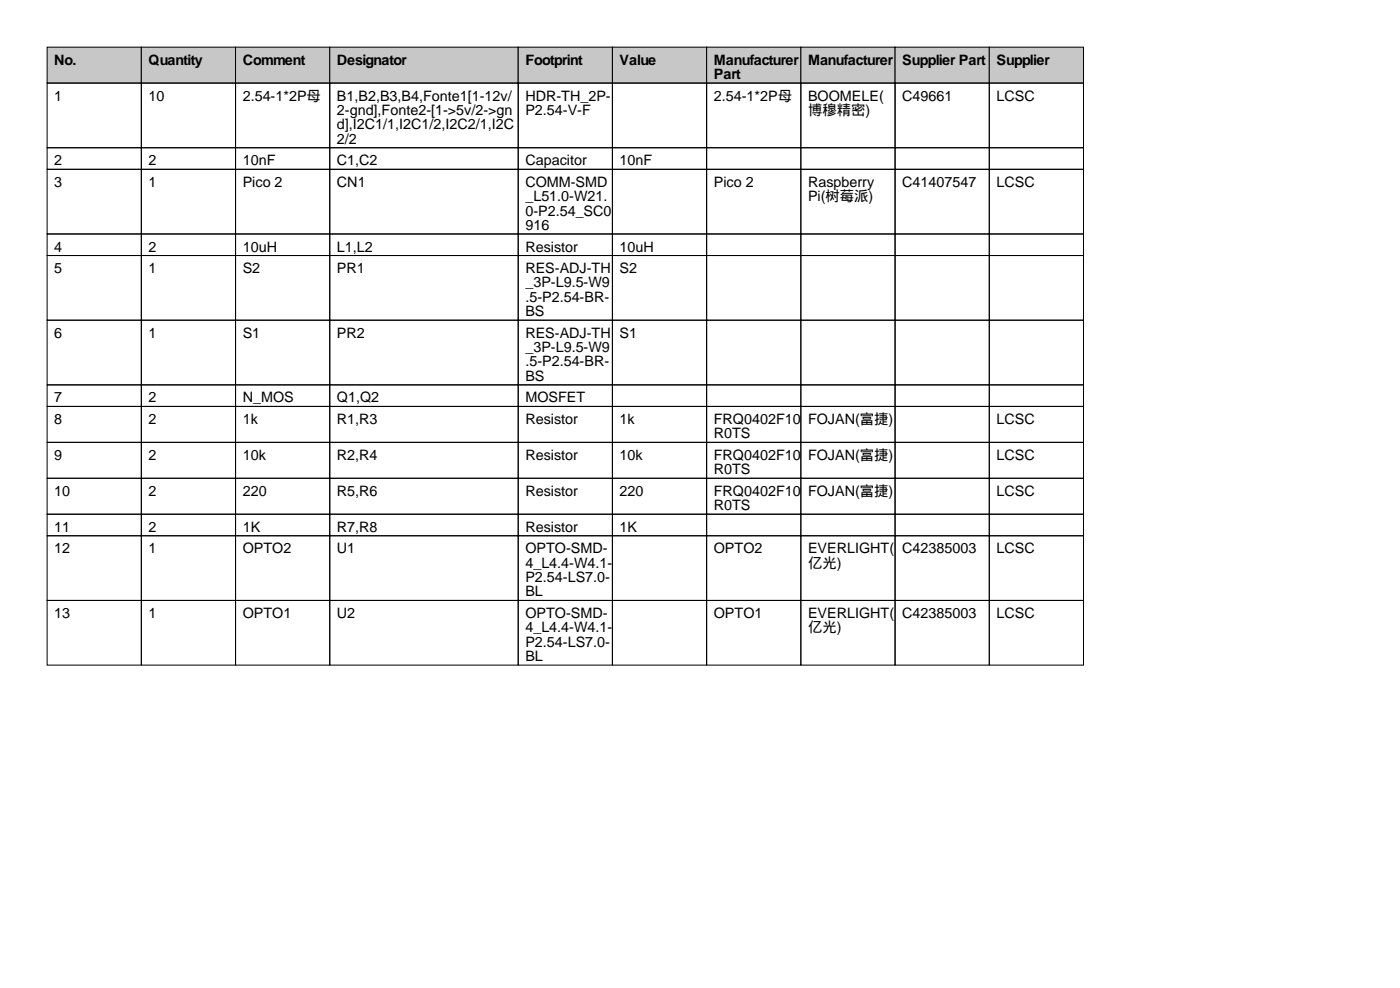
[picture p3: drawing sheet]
<svg xmlns="http://www.w3.org/2000/svg" width="297mm" height="210mm" viewBox="0 0 297 210" stroke-linecap="round" stroke-linejoin="round" font-family="sans-serif">
<defs><g id="words">
<g font-size="3">
<text x="11.5" y="13.7">No.</text>
<text x="31.5" y="13.7">Quantity</text>
<text x="51.5" y="13.7">Comment</text>
<text x="71.5" y="13.7">Designator</text>
<text x="111.5" y="13.7">Footprint</text>
<text x="131.5" y="13.7">Value</text>
<text x="151.5" y="13.7">Manufacturer</text>
<text x="151.5" y="16.8">Part</text>
<text x="171.5" y="13.7">Manufacturer</text>
<text x="191.5" y="13.7">Supplier Part</text>
<text x="211.5" y="13.7">Supplier</text>
<text x="11.5" y="21.3">1</text>
<text x="31.5" y="21.3">10</text>
<text x="51.5" y="21.3">2.54-1*2P母</text>
<text x="71.5" y="21.3">B1,B2,B3,B4,Fonte1[1-12v/</text>
<text x="111.5" y="21.3">HDR-TH_2P-</text>
<text x="151.5" y="21.3">2.54-1*2P母</text>
<text x="171.5" y="21.3">BOOMELE(</text>
<text x="191.5" y="21.3">C49661</text>
<text x="211.5" y="21.3">LCSC</text>
<text x="71.5" y="24.4">2-gnd],Fonte2-[1-&gt;5v/2-&gt;gn</text>
<text x="71.5" y="27.4">d],I2C1/1,I2C1/2,I2C2/1,I2C</text>
<text x="111.5" y="24.4">P2.54-V-F</text>
<text x="171.5" y="24.4">博穆精密)</text>
<text x="11.5" y="35.1">2</text>
<text x="31.5" y="35.1">2</text>
<text x="51.5" y="35.1">10nF</text>
<text x="71.5" y="30.5">2/2</text>
<text x="71.5" y="35.1">C1,C2</text>
<text x="111.5" y="35.1">Capacitor</text>
<text x="131.5" y="35.1">10nF</text>
<text x="11.5" y="39.6">3</text>
<text x="31.5" y="39.6">1</text>
<text x="51.5" y="39.6">Pico 2</text>
<text x="71.5" y="39.6">CN1</text>
<text x="111.5" y="39.6">COMM-SMD</text>
<text x="151.5" y="39.6">Pico 2</text>
<text x="171.5" y="39.6">Raspberry</text>
<text x="191.5" y="39.6">C41407547</text>
<text x="211.5" y="39.6">LCSC</text>
<text x="111.5" y="42.7">_L51.0-W21.</text>
<text x="111.5" y="45.7">0-P2.54_SC0</text>
<text x="171.5" y="42.7">Pi(树莓派)</text>
<text x="11.5" y="53.3">4</text>
<text x="31.5" y="53.3">2</text>
<text x="51.5" y="53.3">10uH</text>
<text x="71.5" y="53.3">L1,L2</text>
<text x="111.5" y="48.8">916</text>
<text x="111.5" y="53.3">Resistor</text>
<text x="131.5" y="53.3">10uH</text>
<text x="11.5" y="57.9">5</text>
<text x="31.5" y="57.9">1</text>
<text x="51.5" y="57.9">S2</text>
<text x="71.5" y="57.9">PR1</text>
<text x="111.5" y="57.9">RES-ADJ-TH</text>
<text x="131.5" y="57.9">S2</text>
<text x="111.5" y="61">_3P-L9.5-W9</text>
<text x="111.5" y="64">.5-P2.54-BR-</text>
<text x="11.5" y="71.6">6</text>
<text x="31.5" y="71.6">1</text>
<text x="51.5" y="71.6">S1</text>
<text x="71.5" y="71.6">PR2</text>
<text x="111.5" y="67.1">BS</text>
<text x="111.5" y="71.6">RES-ADJ-TH</text>
<text x="131.5" y="71.6">S1</text>
<text x="111.5" y="74.7">_3P-L9.5-W9</text>
<text x="111.5" y="77.7">.5-P2.54-BR-</text>
<text x="111.5" y="80.8">BS</text>
<text x="11.5" y="85.3">7</text>
<text x="11.5" y="89.9">8</text>
<text x="31.5" y="85.3">2</text>
<text x="31.5" y="89.9">2</text>
<text x="51.5" y="85.3">N_MOS</text>
<text x="51.5" y="89.9">1k</text>
<text x="71.5" y="85.3">Q1,Q2</text>
<text x="71.5" y="89.9">R1,R3</text>
<text x="111.5" y="85.3">MOSFET</text>
<text x="111.5" y="89.9">Resistor</text>
<text x="131.5" y="89.9">1k</text>
<text x="151.5" y="89.9">FRQ0402F10</text>
<text x="171.5" y="89.9">FOJAN(富捷)</text>
<text x="211.5" y="89.9">LCSC</text>
<text x="151.5" y="93">R0TS</text>
<text x="11.5" y="97.5">9</text>
<text x="31.5" y="97.5">2</text>
<text x="51.5" y="97.5">10k</text>
<text x="71.5" y="97.5">R2,R4</text>
<text x="111.5" y="97.5">Resistor</text>
<text x="131.5" y="97.5">10k</text>
<text x="151.5" y="97.5">FRQ0402F10</text>
<text x="151.5" y="100.6">R0TS</text>
<text x="171.5" y="97.5">FOJAN(富捷)</text>
<text x="211.5" y="97.5">LCSC</text>
<text x="11.5" y="105.2">10</text>
<text x="31.5" y="105.2">2</text>
<text x="51.5" y="105.2">220</text>
<text x="71.5" y="105.2">R5,R6</text>
<text x="111.5" y="105.2">Resistor</text>
<text x="131.5" y="105.2">220</text>
<text x="151.5" y="105.2">FRQ0402F10</text>
<text x="171.5" y="105.2">FOJAN(富捷)</text>
<text x="211.5" y="105.2">LCSC</text>
<text x="11.5" y="112.8">11</text>
<text x="31.5" y="112.8">2</text>
<text x="51.5" y="112.8">1K</text>
<text x="71.5" y="112.8">R7,R8</text>
<text x="111.5" y="112.8">Resistor</text>
<text x="131.5" y="112.8">1K</text>
<text x="151.5" y="108.2">R0TS</text>
<text x="11.5" y="117.4">12</text>
<text x="31.5" y="117.4">1</text>
<text x="51.5" y="117.4">OPTO2</text>
<text x="71.5" y="117.4">U1</text>
<text x="111.5" y="117.4">OPTO-SMD-</text>
<text x="151.5" y="117.4">OPTO2</text>
<text x="171.5" y="117.4">EVERLIGHT(</text>
<text x="191.5" y="117.4">C42385003</text>
<text x="211.5" y="117.4">LCSC</text>
<text x="111.5" y="120.4">4_L4.4-W4.1-</text>
<text x="111.5" y="123.4">P2.54-LS7.0-</text>
<text x="171.5" y="120.4">亿光)</text>
<text x="11.5" y="131.1">13</text>
<text x="31.5" y="131.1">1</text>
<text x="51.5" y="131.1">OPTO1</text>
<text x="71.5" y="131.1">U2</text>
<text x="111.5" y="126.5">BL</text>
<text x="111.5" y="131.1">OPTO-SMD-</text>
<text x="151.5" y="131.1">OPTO1</text>
<text x="171.5" y="131.1">EVERLIGHT(</text>
<text x="191.5" y="131.1">C42385003</text>
<text x="211.5" y="131.1">LCSC</text>
<text x="111.5" y="134.1">4_L4.4-W4.1-</text>
<text x="111.5" y="137.2">P2.54-LS7.0-</text>
<text x="171.5" y="134.1">亿光)</text>
<text x="111.5" y="140.2">BL</text>
</g>
</g></defs>
<g fill="#c7c7c7" stroke="#000" stroke-width=".21">
<path d="M10 10h20v7.6h-20z"/>
<path d="M30 10h20v7.6h-20z"/>
<path d="M50 10h20v7.6h-20z"/>
<path d="M70 10h40v7.6h-40z"/>
<path d="M110 10h20v7.6h-20z"/>
<path d="M130 10h20v7.6h-20z"/>
<path d="M150 10h20v7.6h-20z"/>
<path d="M170 10h20v7.6h-20z"/>
<path d="M190 10h20v7.6h-20z"/>
<path d="M210 10h20v7.6h-20z"/>
</g>
<g fill="none" stroke="#000" stroke-width=".21">
<path d="M10 17.6h20v13.7h-20zM30 17.6h20v13.7h-20zM50 17.6h20v13.7h-20zM70 17.6h40v13.7h-40zM110 17.6h20v13.7h-20zM130 17.6h20v13.7h-20zM150 17.6h20v13.7h-20zM170 17.6h20v13.7h-20zM190 17.6h20v13.7h-20zM210 17.6h20v13.7h-20zM10 31.3h20v4.6h-20zM10 35.9h20v13.7h-20z"/>
<path d="M30 31.3h20v4.6h-20zM30 35.9h20v13.7h-20zM50 31.3h20v4.6h-20zM50 35.9h20v13.7h-20zM70 31.3h40v4.6h-40zM70 35.9h40v13.7h-40zM110 31.3h20v4.6h-20zM110 35.9h20v13.7h-20zM130 31.3h20v4.6h-20zM130 35.9h20v13.7h-20zM150 31.3h20v4.6h-20zM150 35.9h20v13.7h-20z"/>
<path d="M170 31.3h20v4.6h-20zM170 35.9h20v13.7h-20zM190 31.3h20v4.6h-20zM190 35.9h20v13.7h-20zM210 31.3h20v4.6h-20zM210 35.9h20v13.7h-20zM10 49.6h20v4.6h-20zM10 54.2h20v13.7h-20zM30 49.6h20v4.6h-20zM30 54.2h20v13.7h-20zM50 49.6h20v4.6h-20zM50 54.2h20v13.7h-20z"/>
<path d="M70 49.6h40v4.6h-40zM70 54.2h40v13.7h-40zM110 49.6h20v4.6h-20zM110 54.2h20v13.7h-20zM130 49.6h20v4.6h-20zM130 54.2h20v13.7h-20zM150 49.6h20v4.6h-20zM150 54.2h20v13.7h-20zM170 49.6h20v4.6h-20zM170 54.2h20v13.7h-20zM190 49.6h20v4.6h-20zM190 54.2h20v13.7h-20z"/>
<path d="M210 49.6h20v4.6h-20zM210 54.2h20v13.7h-20zM10 67.9h20v13.7h-20zM30 67.9h20v13.7h-20zM50 67.9h20v13.7h-20zM70 67.9h40v13.7h-40zM110 67.9h20v13.7h-20zM130 67.9h20v13.7h-20zM150 67.9h20v13.7h-20zM170 67.9h20v13.7h-20zM190 67.9h20v13.7h-20zM210 67.9h20v13.7h-20z"/>
<path d="M10 81.6h20v4.6h-20zM10 86.2h20v7.6h-20zM10 93.8h20v7.6h-20zM30 81.6h20v4.6h-20zM30 86.2h20v7.6h-20zM30 93.8h20v7.6h-20zM50 81.6h20v4.6h-20zM50 86.2h20v7.6h-20zM50 93.8h20v7.6h-20zM70 81.6h40v4.6h-40zM70 86.2h40v7.6h-40zM70 93.8h40v7.6h-40z"/>
<path d="M110 81.6h20v4.6h-20zM110 86.2h20v7.6h-20zM110 93.8h20v7.6h-20zM130 81.6h20v4.6h-20zM130 86.2h20v7.6h-20zM130 93.8h20v7.6h-20zM150 81.6h20v4.6h-20zM150 86.2h20v7.6h-20zM150 93.8h20v7.6h-20zM170 81.6h20v4.6h-20zM170 86.2h20v7.6h-20zM170 93.8h20v7.6h-20z"/>
<path d="M190 81.6h20v4.6h-20zM190 86.2h20v7.6h-20zM190 93.8h20v7.6h-20zM210 81.6h20v4.6h-20zM210 86.2h20v7.6h-20zM210 93.8h20v7.6h-20zM10 101.4h20v7.7h-20zM10 109.1h20v4.5h-20zM10 113.6h20v13.7h-20zM30 101.4h20v7.7h-20zM30 109.1h20v4.5h-20zM30 113.6h20v13.7h-20z"/>
<path d="M50 101.4h20v7.7h-20zM50 109.1h20v4.5h-20zM50 113.6h20v13.7h-20zM70 101.4h40v7.7h-40zM70 109.1h40v4.5h-40zM70 113.6h40v13.7h-40zM110 101.4h20v7.7h-20zM110 109.1h20v4.5h-20zM110 113.6h20v13.7h-20zM130 101.4h20v7.7h-20zM130 109.1h20v4.5h-20zM130 113.6h20v13.7h-20z"/>
<path d="M150 101.4h20v7.7h-20zM150 109.1h20v4.5h-20zM150 113.6h20v13.7h-20zM170 101.4h20v7.7h-20zM170 109.1h20v4.5h-20zM170 113.6h20v13.7h-20zM190 101.4h20v7.7h-20zM190 109.1h20v4.5h-20zM190 113.6h20v13.7h-20zM210 101.4h20v7.7h-20zM210 109.1h20v4.5h-20zM210 113.6h20v13.7h-20z"/>
<path d="M10 127.3h20v13.8h-20zM30 127.3h20v13.8h-20zM50 127.3h20v13.8h-20zM70 127.3h40v13.8h-40zM110 127.3h20v13.8h-20zM130 127.3h20v13.8h-20zM150 127.3h20v13.8h-20zM170 127.3h20v13.8h-20zM190 127.3h20v13.8h-20zM210 127.3h20v13.8h-20z"/>
</g>
<use href="#words"/>
</svg>
